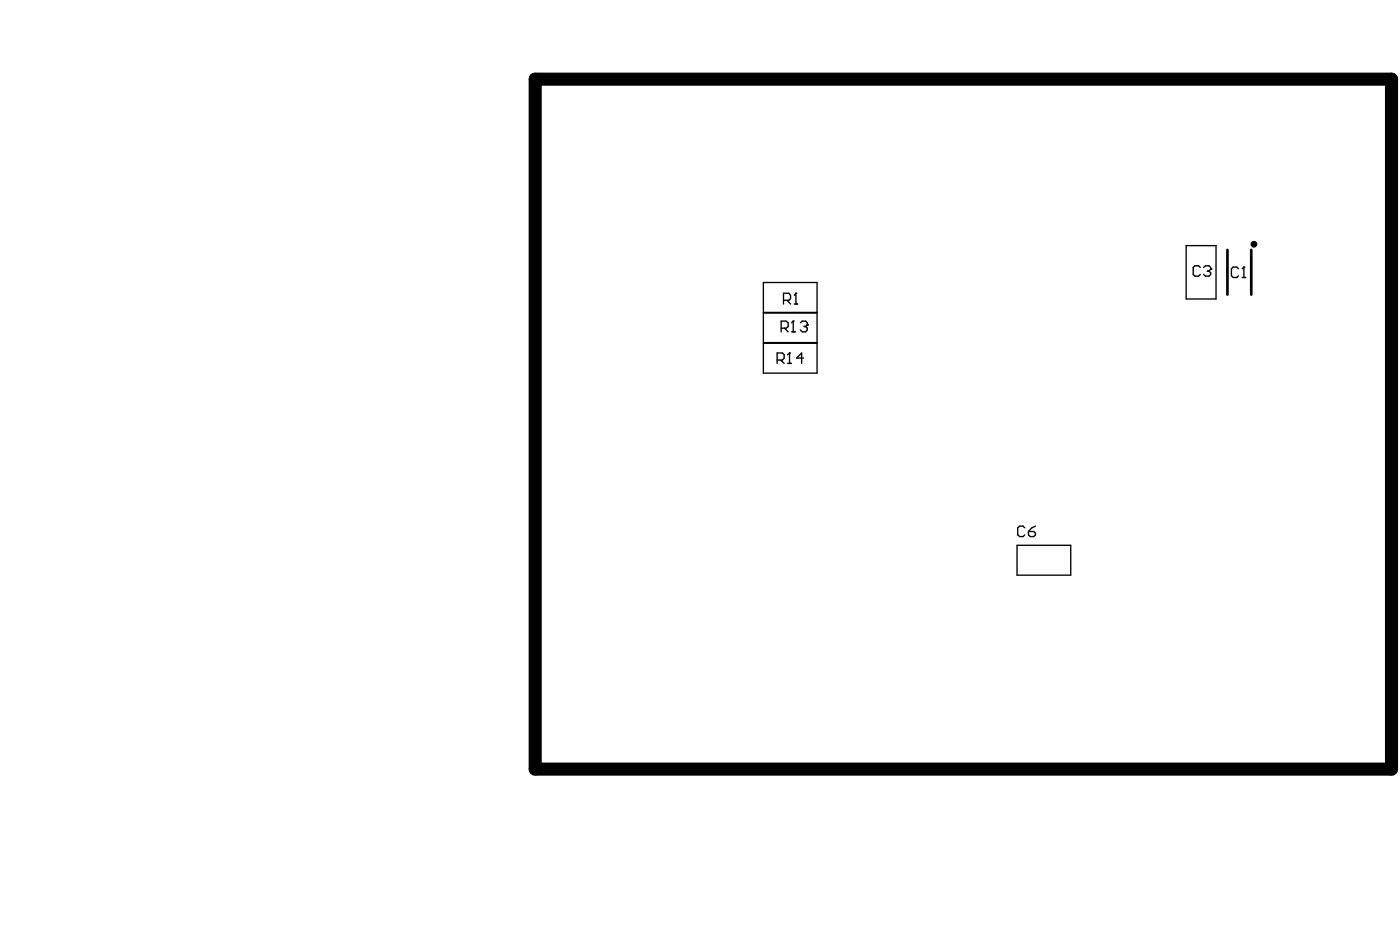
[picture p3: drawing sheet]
<svg xmlns="http://www.w3.org/2000/svg" width="176mm" height="117mm" viewBox="0 0 176 117" stroke-linecap="round" stroke-linejoin="round" font-family="sans-serif">
<path d="M67.4 10h107.9v86.9h-107.9z" fill="none" stroke="#000" stroke-width="1.6"/>
<g fill="none" stroke="#000" stroke-width=".17">
<path d="M96.2 35.6h6.7v3.7h-6.7zM96.2 39.4h6.7v3.7h-6.7zM98.7 37.8h.7l.2-.2v-.4l-.2-.3h-.7v1.4M99.2 37.8l.4 .5M100.1 38.3h.4M100.3 36.9h.1M100.3 36.9v1.4M100.3 36.9l-.2 .3M149.4 30.9h3.8v6.8h-3.8zM151.2 33.7l-.2-.2h-.5l-.2 .2v.9l.2 .2h.5l.2-.2M151.6 33.7l.3-.2h.4l.2 .2v.2M152.1 34.1h.2"/>
<path d="M152.3 34.1l.2 .3v.2l-.2 .2h-.4l-.3-.2M152.5 33.9h.1M152.5 33.9l-.2 .2M156 33.8l-.2-.2h-.4l-.2 .2v.9l.2 .2h.4l.2-.2M156.5 34.9h.4M156.7 33.6h.1M156.7 33.6v1.3M156.7 33.6l-.2 .2M96.2 43.2h6.7v3.8h-6.7zM97.9 45.3h.7l.2-.2v-.4l-.2-.2h-.7v1.3M98.3 45.3l.5 .5M98.4 41.3h.7l.2-.2v-.4l-.2-.3h-.7v1.4"/>
<path d="M98.8 41.3l.5 .5M99.2 45.8h.5M99.5 44.5h.1M99.5 44.5v1.3M99.5 44.5l-.3 .2M99.7 41.8h.5M99.9 40.4h.1M99.9 40.4v1.4M99.9 40.4l-.2 .3M100.8 40.7l.3-.3h.4l.2 .3v.2M101.3 45.1h-.9l.6-.6v1.3M101.3 41.1h.2"/>
<path d="M101.5 41.1l.2 .2v.2l-.2 .3h-.4l-.3-.3M101.7 40.9h.1M101.7 40.9l-.2 .2M128.1 68.7h6.8v3.7h-6.8zM129.1 66.5l-.2-.2h-.4l-.3 .2v.9l.3 .2h.4l.2-.2M129.6 66.9h.7l.2 .3v.2l-.2 .2h-.5l-.2-.2zM130.5 66.3l-.5 .2-.4 .4"/>
</g>
<path d="M154.6 31.5v5.6M157.6 31.5v5.6" fill="none" stroke="#000" stroke-width=".34"/>
<circle cx="158" cy="30.8" r=".21" fill="none" stroke="#000" stroke-width=".42"/>
</svg>
